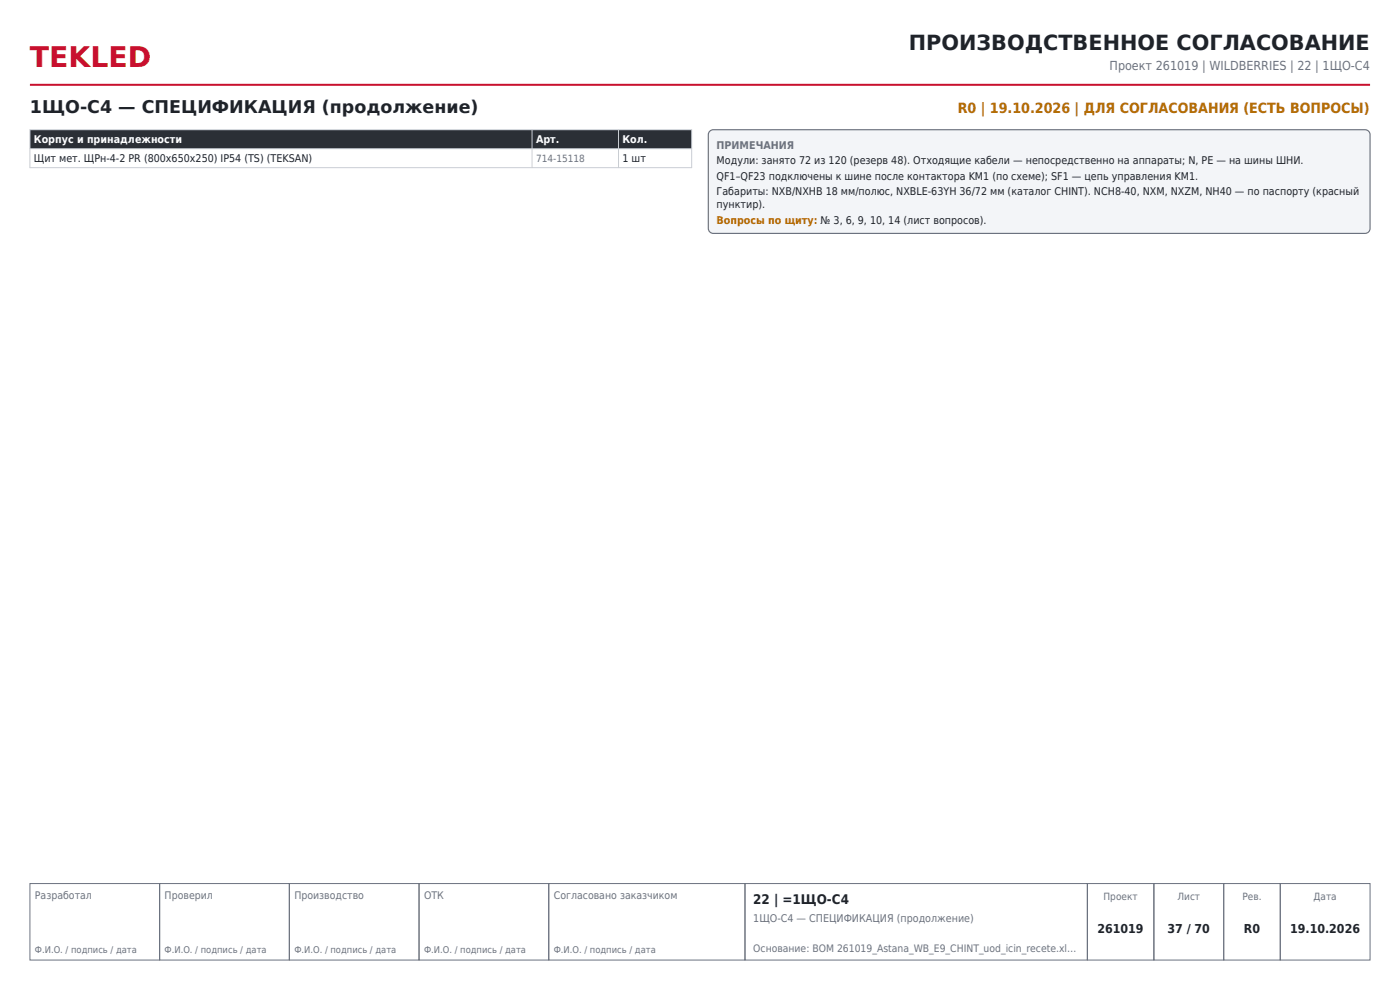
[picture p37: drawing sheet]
<svg xmlns="http://www.w3.org/2000/svg" width="297mm" height="210mm" viewBox="0 0 297 210" stroke-linecap="round" stroke-linejoin="round" font-family="sans-serif">
<defs><g id="words">
<text font-size="6" fill="#c8102e" x="6.3" y="14.1">TEKLED</text>
<text font-size="4.4" fill="#1f2329" x="192.8" y="10.6">ПРОИЗВОДСТВЕННОЕ СОГЛАСОВАНИЕ</text>
<text font-size="3.7" fill="#1f2329" x="6.3" y="24">1ЩО-С4 — СПЕЦИФИКАЦИЯ (продолжение)</text>
<text font-size="3" fill="#b26b00" x="203.2" y="24">R0 | 19.10.2026 | ДЛЯ СОГЛАСОВАНИЯ (ЕСТЬ ВОПРОСЫ)</text>
<text font-size="2.8" fill="#1f2329" x="159.8" y="191.7">22 | =1ЩО-С4</text>
<text font-size="2.6" fill="#6b7280" x="235.4" y="14.8">Проект 261019 | WILDBERRIES | 22 | 1ЩО-С4</text>
<g font-size="2.6" fill="#1f2329">
<text x="232.8" y="198">261019</text>
<text x="247.7" y="198">37 / 70</text>
<text x="263.9" y="198">R0</text>
<text x="273.7" y="198">19.10.2026</text>
</g>
<g font-size="2.3" fill="#fff">
<text x="7.2" y="30.4">Корпус и принадлежности</text>
<text x="113.7" y="30.4">Арт.</text>
<text x="132.1" y="30.4">Кол.</text>
</g>
<g font-size="2.3" fill="#1f2329">
<text x="7.2" y="34.4">Щит мет. ЩРн-4-2 PR (800x650x250) IP54 (TS) (TEKSAN)</text>
<text x="132.1" y="34.4">1 шт</text>
<text x="152" y="34.8">Модули: занято 72 из 120 (резерв 48). Отходящие кабели — непосредственно на аппараты; N, PE — на шины ШНИ.</text>
<text x="152" y="38.1">QF1–QF23 подключены к шине после контактора KM1 (по схеме); SF1 — цепь управления KM1.</text>
<text x="152" y="41.4">Габариты: NXB/NXHB 18 мм/полюс, NXBLE-63YH 36/72 мм (каталог CHINT). NCH8-40, NXM, NXZM, NH40 — по паспорту (красный</text>
<text x="152" y="44.1">пунктир).</text>
</g>
<g font-size="2.3" fill="#6b7280">
<text x="152" y="31.5">ПРИМЕЧАНИЯ</text>
<text x="159.8" y="195.5">1ЩО-С4 — СПЕЦИФИКАЦИЯ (продолжение)</text>
</g>
<text font-size="2.3" fill="#b26b00" x="152" y="47.4">Вопросы по щиту: № 3, 6, 9, 10, 14 (лист вопросов).</text>
<g font-size="2.2" fill="#6b7280">
<text x="7.4" y="190.6">Разработал</text>
<text x="34.9" y="190.6">Проверил</text>
<text x="62.4" y="190.6">Производство</text>
<text x="90" y="190.6">ОТК</text>
<text x="117.5" y="190.6">Согласовано заказчиком</text>
<text x="159.8" y="201.9">Основание: BOM 261019_Astana_WB_E9_CHINT_uod_icin_recete.xl…</text>
</g>
<g font-size="2.1" fill="#6b7280">
<text x="113.7" y="34.4">714-15118</text>
<text x="234.1" y="190.9">Проект</text>
<text x="249.8" y="190.9">Лист</text>
<text x="263.6" y="190.9">Рев.</text>
<text x="278.7" y="190.9">Дата</text>
</g>
<g font-size="2" fill="#6b7280">
<text x="7.4" y="202.2">Ф.И.О. / подпись / дата</text>
<text x="34.9" y="202.2">Ф.И.О. / подпись / дата</text>
<text x="62.4" y="202.2">Ф.И.О. / подпись / дата</text>
<text x="90" y="202.2">Ф.И.О. / подпись / дата</text>
<text x="117.5" y="202.2">Ф.И.О. / подпись / дата</text>
</g>
</g></defs>
<path d="M6.3 18h284.4" fill="none" stroke="#c8102e" stroke-width=".42"/>
<path d="M6.3 187.4h27.6v16.2h-27.6zM33.9 187.4h27.5v16.2h-27.5zM61.4 187.4h27.5v16.2h-27.5zM88.9 187.4h27.5v16.2h-27.5zM116.4 187.4h41.6v16.2h-41.6zM158 187.4h72.7v16.2h-72.7zM230.7 187.4h14.1v16.2h-14.1zM244.8 187.4h14.8v16.2h-14.8zM259.6 187.4h12v16.2h-12zM271.6 187.4h19.1v16.2h-19.1z" fill="none" stroke="#6b7280" stroke-width=".21"/>
<path d="M6.3 27.5h140.4v4h-140.4z" fill-rule="evenodd" fill="#2b2f36"/>
<path d="M6.3 27.5h140.4v8.1h-140.4zM6.3 31.5h140.4M112.9 27.5v8.1M131.2 27.5v8.1" fill="none" stroke="#c9ced6" stroke-width=".21"/>
<path d="M150.5 27.9l.8-.4h138.3a1.06 1.06 0 0 1 1.1 1.1v19.9a1.06 1.06 0 0 1-1.1 1h-138.3a1.06 1.06 0 0 1-1-1v-19.9z" fill-rule="evenodd" fill="#f3f5f8" stroke="#6b7280" stroke-width=".25"/>
<use href="#words"/>
</svg>
